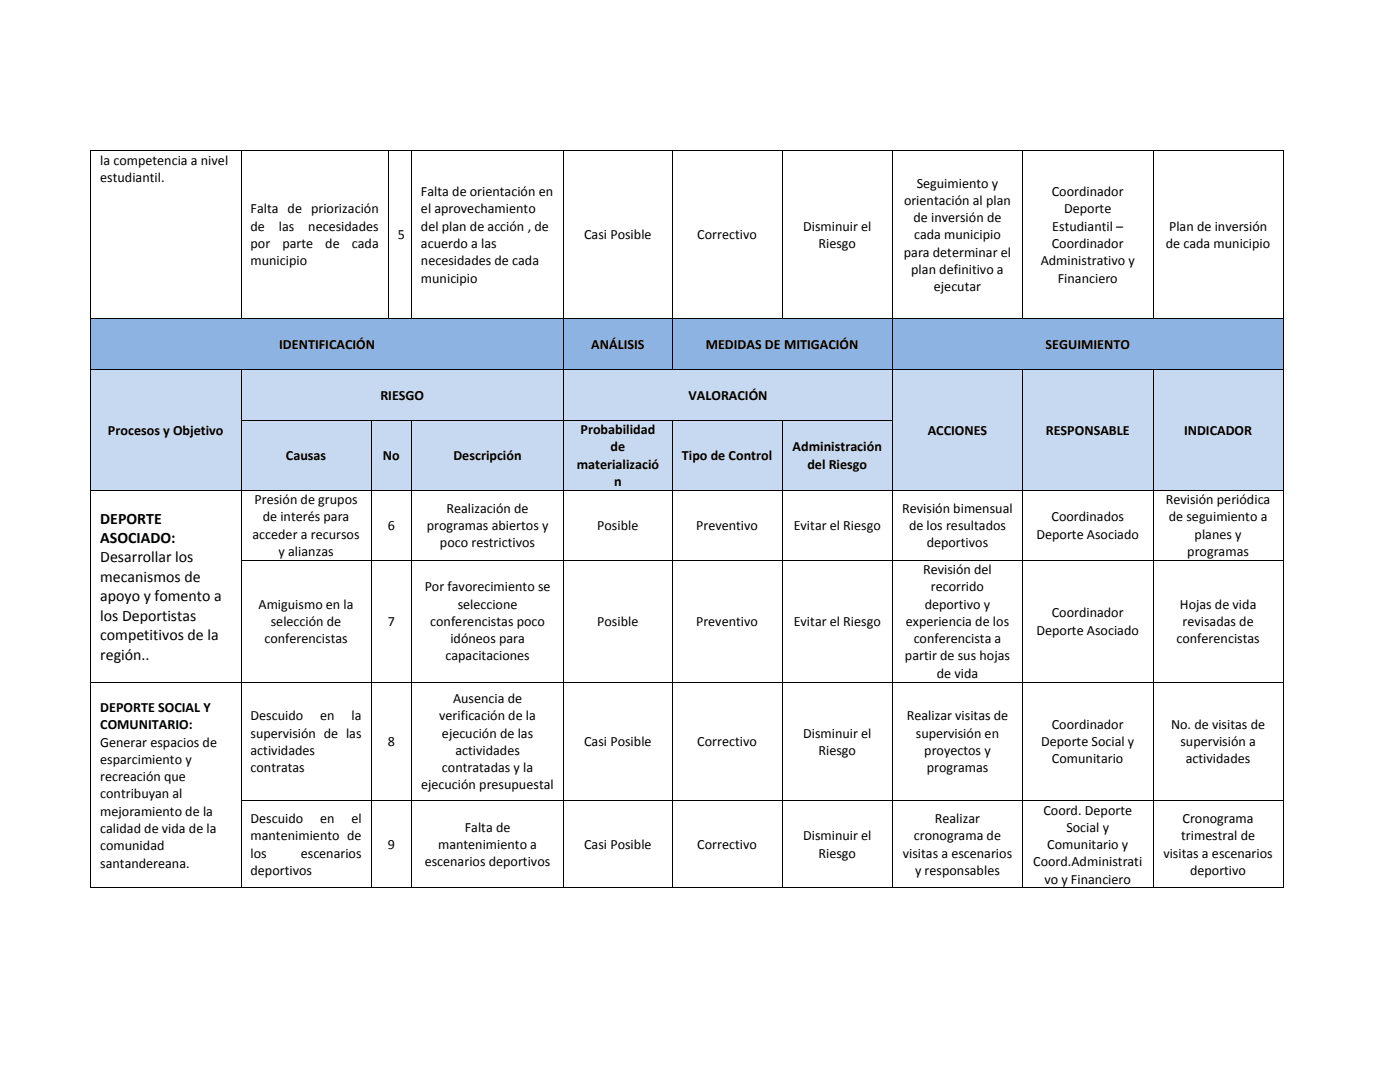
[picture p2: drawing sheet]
<svg xmlns="http://www.w3.org/2000/svg" width="279mm" height="216mm" viewBox="0 0 279 216" stroke-linecap="round" stroke-linejoin="round" font-family="sans-serif">
<defs><g id="words">
<g font-size="3.2">
<text x="20" y="104.5">DEPORTE</text>
<text x="20" y="108.4">ASOCIADO:</text>
<text x="20" y="112.2">Desarrollar los</text>
<text x="20" y="116.1">mecanismos de</text>
<text x="20" y="120">apoyo y fomento a</text>
<text x="20" y="123.9">los Deportistas</text>
<text x="20" y="127.8">competitivos de la</text>
<text x="20" y="131.6">región..</text>
</g>
<g font-size="2.8">
<text x="20" y="32.9">la competencia a nivel</text>
<text x="20" y="36.3">estudiantil.</text>
<text x="84" y="39.1">Falta de orientación en</text>
<text x="180.4" y="40.9">orientación al plan</text>
<text x="183" y="37.4">Seguimiento y</text>
<text x="209.9" y="39.1">Coordinador</text>
<text x="50" y="42.6">Falta de priorización</text>
<text x="50" y="46">de</text>
<text x="55.7" y="46">las</text>
<text x="61.5" y="46">necesidades</text>
<text x="79.4" y="47.8">5</text>
<text x="84" y="42.6">el aprovechamiento</text>
<text x="84" y="46">del plan de acción , de</text>
<text x="116.6" y="47.8">Casi Posible</text>
<text x="139.2" y="47.8">Correctivo</text>
<text x="160.3" y="46">Disminuir el</text>
<text x="182.3" y="44.3">de inversión de</text>
<text x="182.4" y="47.8">cada municipio</text>
<text x="210" y="46">Estudiantil –</text>
<text x="212.4" y="42.6">Deporte</text>
<text x="233.3" y="46">Plan de inversión</text>
<text x="50" y="49.5">por</text>
<text x="50" y="52.9">municipio</text>
<text x="56.4" y="49.5">parte</text>
<text x="64.9" y="49.5">de</text>
<text x="70.2" y="49.5">cada</text>
<text x="84" y="49.5">acuerdo a las</text>
<text x="84" y="52.9">necesidades de cada</text>
<text x="163.4" y="49.5">Riesgo</text>
<text x="180.4" y="51.2">para determinar el</text>
<text x="207.7" y="52.9">Administrativo y</text>
<text x="209.9" y="49.5">Coordinador</text>
<text x="232.7" y="49.5">de cada municipio</text>
<text x="84" y="56.4">municipio</text>
<text x="181.9" y="54.6">plan definitivo a</text>
<text x="186.4" y="58.1">ejecutar</text>
<text x="211.1" y="56.4">Financiero</text>
<text x="55.7" y="69.6">IDENTIFICACIÓN</text>
<text x="118" y="69.6">ANÁLISIS</text>
<text x="140.9" y="69.6">MEDIDAS DE MITIGACIÓN</text>
<text x="208.7" y="69.6">SEGUIMIENTO</text>
<text x="75.9" y="79.7">RIESGO</text>
<text x="137.4" y="79.7">VALORACIÓN</text>
<text x="21.5" y="86.7">Procesos y Objetivo</text>
<text x="115.9" y="86.6">Probabilidad</text>
<text x="185.1" y="86.7">ACCIONES</text>
<text x="208.7" y="86.7">RESPONSABLE</text>
<text x="236.3" y="86.7">INDICADOR</text>
<text x="57.1" y="91.8">Causas</text>
<text x="76.4" y="91.8">No</text>
<text x="90.5" y="91.8">Descripción</text>
<text x="115.1" y="93.5">materializació</text>
<text x="121.9" y="90.1">de</text>
<text x="136.1" y="91.8">Tipo de Control</text>
<text x="158.2" y="90.1">Administración</text>
<text x="161.1" y="93.5">del Riesgo</text>
<text x="50.8" y="100.6">Presión de grupos</text>
<text x="122.6" y="97">n</text>
<text x="232.7" y="100.6">Revisión periódica</text>
<text x="50.4" y="107.5">acceder a recursos</text>
<text x="52.4" y="104">de interés para</text>
<text x="77.4" y="105.8">6</text>
<text x="85.2" y="105.8">programas abiertos y</text>
<text x="89.1" y="102.3">Realización de</text>
<text x="119.2" y="105.8">Posible</text>
<text x="138.9" y="105.8">Preventivo</text>
<text x="158.4" y="105.8">Evitar el Riesgo</text>
<text x="180.1" y="102.3">Revisión bimensual</text>
<text x="181.4" y="105.8">de los resultados</text>
<text x="206.9" y="107.5">Deporte Asociado</text>
<text x="209.9" y="104">Coordinados</text>
<text x="233.3" y="104">de seguimiento a</text>
<text x="238.4" y="107.5">planes y</text>
<text x="55.6" y="110.9">y alianzas</text>
<text x="87.8" y="109.2">poco restrictivos</text>
<text x="184.9" y="109.2">deportivos</text>
<text x="237" y="110.9">programas</text>
<text x="84.8" y="118">Por favorecimiento se</text>
<text x="184.2" y="114.5">Revisión del</text>
<text x="185.8" y="118">recorrido</text>
<text x="51.6" y="121.4">Amiguismo en la</text>
<text x="54" y="124.9">selección de</text>
<text x="77.4" y="124.9">7</text>
<text x="85.9" y="124.9">conferencistas poco</text>
<text x="91.3" y="121.4">seleccione</text>
<text x="119.2" y="124.9">Posible</text>
<text x="138.9" y="124.9">Preventivo</text>
<text x="158.4" y="124.9">Evitar el Riesgo</text>
<text x="180.8" y="124.9">experiencia de los</text>
<text x="184.5" y="121.4">deportivo y</text>
<text x="209.9" y="123.2">Coordinador</text>
<text x="235.5" y="121.4">Hojas de vida</text>
<text x="236" y="124.9">revisadas de</text>
<text x="52.8" y="128.3">conferencistas</text>
<text x="88.9" y="131.8">capacitaciones</text>
<text x="89.9" y="128.3">idóneos para</text>
<text x="180.6" y="131.8">partir de sus hojas</text>
<text x="182.3" y="128.3">conferencista a</text>
<text x="206.9" y="126.6">Deporte Asociado</text>
<text x="234.8" y="128.3">conferencistas</text>
<text x="187" y="135.2">de vida</text>
<text x="20" y="142.1">DEPORTE SOCIAL Y</text>
<text x="50" y="143.7">Descuido</text>
<text x="63.9" y="143.7">en</text>
<text x="70.2" y="143.7">la</text>
<text x="87.7" y="143.7">verificación de la</text>
<text x="90.4" y="140.3">Ausencia de</text>
<text x="181" y="143.7">Realizar visitas de</text>
<text x="20" y="145.5">COMUNITARIO:</text>
<text x="20" y="149">Generar espacios de</text>
<text x="50" y="147.2">supervisión de las</text>
<text x="77.4" y="148.9">8</text>
<text x="88.2" y="147.2">ejecución de las</text>
<text x="116.6" y="148.9">Casi Posible</text>
<text x="139.2" y="148.9">Correctivo</text>
<text x="160.3" y="147.2">Disminuir el</text>
<text x="182.8" y="147.2">supervisión en</text>
<text x="207.8" y="148.9">Deporte Social y</text>
<text x="209.9" y="145.4">Coordinador</text>
<text x="233.7" y="145.4">No. de visitas de</text>
<text x="235.6" y="148.9">supervisión a</text>
<text x="20" y="152.4">esparcimiento y</text>
<text x="20" y="155.9">recreación que</text>
<text x="50" y="150.6">actividades</text>
<text x="50" y="154">contratas</text>
<text x="88.2" y="154">contratadas y la</text>
<text x="90.9" y="150.6">actividades</text>
<text x="163.4" y="150.6">Riesgo</text>
<text x="184.5" y="150.6">proyectos y</text>
<text x="184.9" y="154">programas</text>
<text x="209.9" y="152.3">Comunitario</text>
<text x="236.7" y="152.3">actividades</text>
<text x="20" y="159.3">contribuyan al</text>
<text x="84.1" y="157.5">ejecución presupuestal</text>
<text x="20" y="162.7">mejoramiento de la</text>
<text x="20" y="166.2">calidad de vida de la</text>
<text x="50" y="164.3">Descuido</text>
<text x="50" y="167.7">mantenimiento de</text>
<text x="63.9" y="164.3">en</text>
<text x="70.1" y="164.3">el</text>
<text x="92.8" y="166">Falta de</text>
<text x="160.3" y="167.7">Disminuir el</text>
<text x="182.4" y="167.7">cronograma de</text>
<text x="186.6" y="164.3">Realizar</text>
<text x="208.2" y="162.5">Coord. Deporte</text>
<text x="212.8" y="166">Social y</text>
<text x="235.7" y="167.7">trimestral de</text>
<text x="236" y="164.3">Cronograma</text>
<text x="20" y="169.7">comunidad</text>
<text x="20" y="173.1">santandereana.</text>
<text x="50" y="171.2">los</text>
<text x="60" y="171.2">escenarios</text>
<text x="77.4" y="169.4">9</text>
<text x="84.8" y="172.9">escenarios deportivos</text>
<text x="87.4" y="169.4">mantenimiento a</text>
<text x="116.6" y="169.4">Casi Posible</text>
<text x="139.2" y="169.4">Correctivo</text>
<text x="163.4" y="171.2">Riesgo</text>
<text x="180.2" y="171.2">visitas a escenarios</text>
<text x="206.2" y="172.9">Coord.Administrati</text>
<text x="209" y="169.4">Comunitario y</text>
<text x="232.2" y="171.2">visitas a escenarios</text>
<text x="50" y="174.6">deportivos</text>
<text x="182.6" y="174.6">y responsables</text>
<text x="208.4" y="176.3">vo y Financiero</text>
<text x="237.5" y="174.6">deportivo</text>
</g>
</g></defs>
<g fill="#000">
<path d="M18 30h.2v.2h-.2z" fill-rule="evenodd"/>
<path d="M18 30h.2v.2h-.2z" fill-rule="evenodd"/>
<path d="M48 30h.2v.2h-.2z" fill-rule="evenodd"/>
<path d="M77.5 30h.1v.2h-.1z" fill-rule="evenodd"/>
<path d="M82 30h.2v.2h-.2z" fill-rule="evenodd"/>
<path d="M112.4 30h.2v.2h-.2z" fill-rule="evenodd"/>
<path d="M134 30h.2v.2h-.2z" fill-rule="evenodd"/>
<path d="M156 30h.2v.2h-.2z" fill-rule="evenodd"/>
<path d="M178 30h.2v.2h-.2z" fill-rule="evenodd"/>
<path d="M204 30h.2v.2h-.2z" fill-rule="evenodd"/>
<path d="M230 30h.2v.2h-.2z" fill-rule="evenodd"/>
<path d="M256 30h.2v.2h-.2z" fill-rule="evenodd"/>
<path d="M256 30h.2v.2h-.2z" fill-rule="evenodd"/>
</g>
<g fill="none" stroke="#000" stroke-width=".2">
<path d="M18.1 30.2v33.2M18.2 30.1h29.8M48.1 30.2v33.2M48.2 30.1h29.3M77.5 30.2v33.2M77.6 30.1h4.4M82.1 30.2v33.2M82.2 30.1h30.2M112.5 30.2v33.2M112.6 30.1h21.4M134.1 30.2v33.2M134.2 30.1h21.8"/>
<path d="M156.1 30.2v33.2M156.2 30.1h21.8M178.1 30.2v33.2M178.2 30.1h25.8M204.1 30.2v33.2M204.2 30.1h25.8M230.1 30.2v33.2M230.2 30.1h25.8M256.1 30.2v33.2"/>
</g>
<g fill="#8db3e2">
<path d="M18.2 63.6h94.2v3.3h-94.2z" fill-rule="evenodd"/>
<path d="M18.2 66.9h1.8v3.4h-1.8z" fill-rule="evenodd"/>
<path d="M110.6 66.9h1.8v3.4h-1.8z" fill-rule="evenodd"/>
<path d="M18.2 70.3h94.2v3.3h-94.2z" fill-rule="evenodd"/>
<path d="M20 66.9h90.6v3.4h-90.6z" fill-rule="evenodd"/>
<path d="M112.6 63.6h21.4v3.3h-21.4z" fill-rule="evenodd"/>
<path d="M112.6 66.9h1.8v3.4h-1.8z" fill-rule="evenodd"/>
<path d="M132.2 66.9h1.8v3.4h-1.8z" fill-rule="evenodd"/>
<path d="M112.6 70.3h21.4v3.3h-21.4z" fill-rule="evenodd"/>
<path d="M114.4 66.9h17.8v3.4h-17.8z" fill-rule="evenodd"/>
<path d="M134.2 63.6h43.8v3.3h-43.8z" fill-rule="evenodd"/>
<path d="M134.2 66.9h1.8v3.4h-1.8z" fill-rule="evenodd"/>
<path d="M176.2 66.9h1.8v3.4h-1.8z" fill-rule="evenodd"/>
<path d="M134.2 70.3h43.8v3.3h-43.8z" fill-rule="evenodd"/>
<path d="M136 66.9h40.2v3.4h-40.2z" fill-rule="evenodd"/>
<path d="M178.2 63.6h77.8v3.3h-77.8z" fill-rule="evenodd"/>
<path d="M178.2 66.9h1.8v3.4h-1.8z" fill-rule="evenodd"/>
<path d="M254.2 66.9h1.8v3.4h-1.8z" fill-rule="evenodd"/>
<path d="M178.2 70.3h77.8v3.3h-77.8z" fill-rule="evenodd"/>
<path d="M180 66.9h74.2v3.4h-74.2z" fill-rule="evenodd"/>
</g>
<g fill="#000">
<path d="M18 63.4h.2v.2h-.2z" fill-rule="evenodd"/>
<path d="M48 63.4h.2v.2h-.2z" fill-rule="evenodd"/>
<path d="M77.5 63.4h.1v.2h-.1z" fill-rule="evenodd"/>
<path d="M82 63.4h.2v.2h-.2z" fill-rule="evenodd"/>
<path d="M112.4 63.4h.2v.2h-.2z" fill-rule="evenodd"/>
<path d="M134 63.4h.2v.2h-.2z" fill-rule="evenodd"/>
<path d="M156 63.4h.2v.2h-.2z" fill-rule="evenodd"/>
<path d="M178 63.4h.2v.2h-.2z" fill-rule="evenodd"/>
<path d="M204 63.4h.2v.2h-.2z" fill-rule="evenodd"/>
<path d="M230 63.4h.2v.2h-.2z" fill-rule="evenodd"/>
<path d="M256 63.4h.2v.2h-.2z" fill-rule="evenodd"/>
</g>
<g fill="none" stroke="#000" stroke-width=".2">
<path d="M18.1 63.6v10M18.2 63.5h29.8M48.2 63.5h29.3M77.6 63.5h4.4M82.2 63.5h30.2M112.5 63.6v10M112.6 63.5h21.4M134.1 63.6v10M134.2 63.5h21.8M156.2 63.5h21.8M178.1 63.6v10M178.2 63.5h25.8"/>
<path d="M204.2 63.5h25.8M230.2 63.5h25.8M256.1 63.6v10"/>
</g>
<g fill="#c6d9f1">
<path d="M18.2 73.8h29.8v10.2h-29.8z" fill-rule="evenodd"/>
<path d="M18.2 84h1.8v3.5h-1.8z" fill-rule="evenodd"/>
<path d="M46.2 84h1.8v3.5h-1.8z" fill-rule="evenodd"/>
<path d="M18.2 87.5h29.8v10.3h-29.8z" fill-rule="evenodd"/>
<path d="M20 84h26.2v3.5h-26.2z" fill-rule="evenodd"/>
<path d="M48.2 73.8h64.2v3.3h-64.2z" fill-rule="evenodd"/>
<path d="M48.2 77.1h1.8v3.4h-1.8z" fill-rule="evenodd"/>
<path d="M110.6 77.1h1.8v3.4h-1.8z" fill-rule="evenodd"/>
<path d="M48.2 80.5h64.2v3.3h-64.2z" fill-rule="evenodd"/>
<path d="M50 77.1h60.6v3.4h-60.6z" fill-rule="evenodd"/>
<path d="M112.6 73.8h65.4v3.3h-65.4z" fill-rule="evenodd"/>
<path d="M112.6 77.1h1.8v3.4h-1.8z" fill-rule="evenodd"/>
<path d="M176.2 77.1h1.8v3.4h-1.8z" fill-rule="evenodd"/>
<path d="M112.6 80.5h65.4v3.3h-65.4z" fill-rule="evenodd"/>
<path d="M114.4 77.1h61.8v3.4h-61.8z" fill-rule="evenodd"/>
<path d="M178.2 73.8h25.8v10.2h-25.8z" fill-rule="evenodd"/>
<path d="M178.2 84h1.8v3.5h-1.8z" fill-rule="evenodd"/>
<path d="M202.2 84h1.8v3.5h-1.8z" fill-rule="evenodd"/>
<path d="M178.2 87.5h25.8v10.3h-25.8z" fill-rule="evenodd"/>
<path d="M180 84h22.2v3.5h-22.2z" fill-rule="evenodd"/>
<path d="M204.2 73.8h25.8v10.2h-25.8z" fill-rule="evenodd"/>
<path d="M204.2 84h1.8v3.5h-1.8z" fill-rule="evenodd"/>
<path d="M228.2 84h1.8v3.5h-1.8z" fill-rule="evenodd"/>
<path d="M204.2 87.5h25.8v10.3h-25.8z" fill-rule="evenodd"/>
<path d="M206 84h22.2v3.5h-22.2z" fill-rule="evenodd"/>
<path d="M230.2 73.8h25.8v10.2h-25.8z" fill-rule="evenodd"/>
<path d="M230.2 84h1.8v3.5h-1.8z" fill-rule="evenodd"/>
<path d="M254.2 84h1.8v3.5h-1.8z" fill-rule="evenodd"/>
<path d="M230.2 87.5h25.8v10.3h-25.8z" fill-rule="evenodd"/>
<path d="M232 84h22.2v3.5h-22.2z" fill-rule="evenodd"/>
</g>
<g fill="#000">
<path d="M18 73.6h.2v.2h-.2z" fill-rule="evenodd"/>
<path d="M48 73.6h.2v.2h-.2z" fill-rule="evenodd"/>
<path d="M112.4 73.6h.2v.2h-.2z" fill-rule="evenodd"/>
<path d="M134 73.6h.2v.2h-.2z" fill-rule="evenodd"/>
<path d="M178 73.6h.2v.2h-.2z" fill-rule="evenodd"/>
<path d="M204 73.6h.2v.2h-.2z" fill-rule="evenodd"/>
<path d="M230 73.6h.2v.2h-.2z" fill-rule="evenodd"/>
<path d="M256 73.6h.2v.2h-.2z" fill-rule="evenodd"/>
</g>
<g fill="none" stroke="#000" stroke-width=".2">
<path d="M18.1 73.8v10M18.2 73.7h29.8M48.1 73.8v10M48.2 73.7h64.2M112.5 73.8v10M112.6 73.7h21.4M134.2 73.7h43.8M178.1 73.8v10M178.2 73.7h25.8M204.1 73.8v10M204.2 73.7h25.8M230.1 73.8v10"/>
<path d="M230.2 73.7h25.8M256.1 73.8v10"/>
</g>
<g fill="#c6d9f1">
<path d="M48.2 84h25.8v5.1h-25.8z" fill-rule="evenodd"/>
<path d="M48.2 89.1h1.8v3.5h-1.8z" fill-rule="evenodd"/>
<path d="M72.2 89.1h1.8v3.5h-1.8z" fill-rule="evenodd"/>
<path d="M48.2 92.6h25.8v5.2h-25.8z" fill-rule="evenodd"/>
<path d="M50 89.1h22.2v3.5h-22.2z" fill-rule="evenodd"/>
<path d="M74.2 84h7.8v5.1h-7.8z" fill-rule="evenodd"/>
<path d="M74.2 89.1h1.8v3.5h-1.8z" fill-rule="evenodd"/>
<path d="M80.2 89.1h1.8v3.5h-1.8z" fill-rule="evenodd"/>
<path d="M74.2 92.6h7.8v5.2h-7.8z" fill-rule="evenodd"/>
<path d="M76 89.1h4.2v3.5h-4.2z" fill-rule="evenodd"/>
<path d="M82.2 84h30.2v5.1h-30.2z" fill-rule="evenodd"/>
<path d="M82.2 89.1h1.8v3.5h-1.8z" fill-rule="evenodd"/>
<path d="M110.6 89.1h1.8v3.5h-1.8z" fill-rule="evenodd"/>
<path d="M82.2 92.6h30.2v5.2h-30.2z" fill-rule="evenodd"/>
<path d="M84 89.1h26.6v3.5h-26.6z" fill-rule="evenodd"/>
<path d="M112.6 84h1.8v13.8h-1.8z" fill-rule="evenodd"/>
<path d="M132.2 84h1.8v13.8h-1.8z" fill-rule="evenodd"/>
<path d="M114.4 84h17.8v3.4h-17.8z" fill-rule="evenodd"/>
<path d="M114.4 87.4h17.8v3.5h-17.8z" fill-rule="evenodd"/>
<path d="M114.4 90.9h17.8v3.4h-17.8z" fill-rule="evenodd"/>
<path d="M114.4 94.3h17.8v3.5h-17.8z" fill-rule="evenodd"/>
<path d="M134.2 84h21.8v5.1h-21.8z" fill-rule="evenodd"/>
<path d="M134.2 89.1h1.8v3.5h-1.8z" fill-rule="evenodd"/>
<path d="M154.2 89.1h1.8v3.5h-1.8z" fill-rule="evenodd"/>
<path d="M134.2 92.6h21.8v5.2h-21.8z" fill-rule="evenodd"/>
<path d="M136 89.1h18.2v3.5h-18.2z" fill-rule="evenodd"/>
<path d="M156.2 84h21.8v3.4h-21.8z" fill-rule="evenodd"/>
<path d="M156.2 87.4h1.8v6.9h-1.8z" fill-rule="evenodd"/>
<path d="M176.2 87.4h1.8v6.9h-1.8z" fill-rule="evenodd"/>
<path d="M156.2 94.3h21.8v3.5h-21.8z" fill-rule="evenodd"/>
<path d="M158 87.4h18.2v3.5h-18.2z" fill-rule="evenodd"/>
<path d="M158 90.9h18.2v3.4h-18.2z" fill-rule="evenodd"/>
</g>
<g fill="#000">
<path d="M18 83.8h.2v.2h-.2z" fill-rule="evenodd"/>
<path d="M18 97.8h.2v.1h-.2z" fill-rule="evenodd"/>
<path d="M48 83.8h.2v.2h-.2z" fill-rule="evenodd"/>
<path d="M48 97.8h.2v.1h-.2z" fill-rule="evenodd"/>
<path d="M74 83.8h.2v.2h-.2z" fill-rule="evenodd"/>
<path d="M74 97.8h.2v.1h-.2z" fill-rule="evenodd"/>
<path d="M82 83.8h.2v.2h-.2z" fill-rule="evenodd"/>
<path d="M82 97.8h.2v.1h-.2z" fill-rule="evenodd"/>
<path d="M112.4 83.8h.2v.2h-.2z" fill-rule="evenodd"/>
<path d="M112.4 97.8h.2v.1h-.2z" fill-rule="evenodd"/>
<path d="M134 83.8h.2v.2h-.2z" fill-rule="evenodd"/>
<path d="M134 97.8h.2v.1h-.2z" fill-rule="evenodd"/>
<path d="M156 83.8h.2v.2h-.2z" fill-rule="evenodd"/>
<path d="M156 97.8h.2v.1h-.2z" fill-rule="evenodd"/>
<path d="M178 83.8h.2v.2h-.2z" fill-rule="evenodd"/>
<path d="M178 97.8h.2v.1h-.2z" fill-rule="evenodd"/>
<path d="M204 83.8h.2v.2h-.2z" fill-rule="evenodd"/>
<path d="M204 97.8h.2v.1h-.2z" fill-rule="evenodd"/>
<path d="M230 83.8h.2v.2h-.2z" fill-rule="evenodd"/>
<path d="M230 97.8h.2v.1h-.2z" fill-rule="evenodd"/>
<path d="M256 83.8h.2v.2h-.2z" fill-rule="evenodd"/>
<path d="M256 97.8h.2v.1h-.2z" fill-rule="evenodd"/>
<path d="M18 111.7h.2v.2h-.2z" fill-rule="evenodd"/>
<path d="M48 111.7h.2v.2h-.2z" fill-rule="evenodd"/>
<path d="M74 111.7h.2v.2h-.2z" fill-rule="evenodd"/>
<path d="M82 111.7h.2v.2h-.2z" fill-rule="evenodd"/>
<path d="M112.4 111.7h.2v.2h-.2z" fill-rule="evenodd"/>
<path d="M134 111.7h.2v.2h-.2z" fill-rule="evenodd"/>
<path d="M156 111.7h.2v.2h-.2z" fill-rule="evenodd"/>
<path d="M178 111.7h.2v.2h-.2z" fill-rule="evenodd"/>
<path d="M204 111.7h.2v.2h-.2z" fill-rule="evenodd"/>
<path d="M230 111.7h.2v.2h-.2z" fill-rule="evenodd"/>
<path d="M256 111.7h.2v.2h-.2z" fill-rule="evenodd"/>
<path d="M18 136h.2v.2h-.2z" fill-rule="evenodd"/>
<path d="M48 136h.2v.2h-.2z" fill-rule="evenodd"/>
<path d="M74 136h.2v.2h-.2z" fill-rule="evenodd"/>
<path d="M82 136h.2v.2h-.2z" fill-rule="evenodd"/>
<path d="M112.4 136h.2v.2h-.2z" fill-rule="evenodd"/>
<path d="M134 136h.2v.2h-.2z" fill-rule="evenodd"/>
<path d="M156 136h.2v.2h-.2z" fill-rule="evenodd"/>
<path d="M178 136h.2v.2h-.2z" fill-rule="evenodd"/>
<path d="M204 136h.2v.2h-.2z" fill-rule="evenodd"/>
<path d="M230 136h.2v.2h-.2z" fill-rule="evenodd"/>
<path d="M256 136h.2v.2h-.2z" fill-rule="evenodd"/>
<path d="M18 159.7h.2v.2h-.2z" fill-rule="evenodd"/>
<path d="M48 159.7h.2v.2h-.2z" fill-rule="evenodd"/>
<path d="M74 159.7h.2v.2h-.2z" fill-rule="evenodd"/>
<path d="M82 159.7h.2v.2h-.2z" fill-rule="evenodd"/>
<path d="M112.4 159.7h.2v.2h-.2z" fill-rule="evenodd"/>
<path d="M134 159.7h.2v.2h-.2z" fill-rule="evenodd"/>
<path d="M156 159.7h.2v.2h-.2z" fill-rule="evenodd"/>
<path d="M178 159.7h.2v.2h-.2z" fill-rule="evenodd"/>
<path d="M204 159.7h.2v.2h-.2z" fill-rule="evenodd"/>
<path d="M230 159.7h.2v.2h-.2z" fill-rule="evenodd"/>
<path d="M256 159.7h.2v.2h-.2z" fill-rule="evenodd"/>
<path d="M18 177.1h.2v.2h-.2z" fill-rule="evenodd"/>
<path d="M18 177.1h.2v.2h-.2z" fill-rule="evenodd"/>
<path d="M48 177.1h.2v.2h-.2z" fill-rule="evenodd"/>
<path d="M74 177.1h.2v.2h-.2z" fill-rule="evenodd"/>
<path d="M82 177.1h.2v.2h-.2z" fill-rule="evenodd"/>
<path d="M112.4 177.1h.2v.2h-.2z" fill-rule="evenodd"/>
<path d="M134 177.1h.2v.2h-.2z" fill-rule="evenodd"/>
<path d="M156 177.1h.2v.2h-.2z" fill-rule="evenodd"/>
<path d="M178 177.1h.2v.2h-.2z" fill-rule="evenodd"/>
<path d="M204 177.1h.2v.2h-.2z" fill-rule="evenodd"/>
<path d="M230 177.1h.2v.2h-.2z" fill-rule="evenodd"/>
<path d="M256 177.1h.2v.2h-.2z" fill-rule="evenodd"/>
<path d="M256 177.1h.2v.2h-.2z" fill-rule="evenodd"/>
</g>
<g fill="none" stroke="#000" stroke-width=".2">
<path d="M18.1 84v13.8M18.1 97.9v13.8M18.2 97.8h29.8M48.1 84v13.8M48.1 97.9v13.8M48.2 83.9h25.8M48.2 97.8h25.8M74.1 84v13.8M74.1 97.9v13.8M74.2 83.9h7.8M74.2 97.8h7.8M82.1 84v13.8"/>
<path d="M82.1 97.9v13.8M82.2 83.9h30.2M82.2 97.8h30.2M112.5 84v13.8M112.5 97.9v13.8M112.6 83.9h21.4M112.6 97.8h21.4M134.1 84v13.8M134.1 97.9v13.8M134.2 83.9h21.8M134.2 97.8h21.8M156.1 84v13.8"/>
<path d="M156.1 97.9v13.8M156.2 83.9h21.8M156.2 97.8h21.8M178.1 84v13.8M178.1 97.9v13.8M178.2 97.8h25.8M204.1 84v13.8M204.1 97.9v13.8M204.2 97.8h25.8M230.1 84v13.8M230.1 97.9v13.8M230.2 97.8h25.8"/>
<path d="M256.1 84v13.8M256.1 97.9v13.8M18.1 111.9v24.1M48.1 111.9v24.1M48.2 111.8h25.8M74.1 111.9v24.1M74.2 111.8h7.8M82.1 111.9v24.1M82.2 111.8h30.2M112.5 111.9v24.1M112.6 111.8h21.4M134.1 111.9v24.1"/>
<path d="M134.2 111.8h21.8M156.1 111.9v24.1M156.2 111.8h21.8M178.1 111.9v24.1M178.2 111.8h25.8M204.1 111.9v24.1M204.2 111.8h25.8M230.1 111.9v24.1M230.2 111.8h25.8M256.1 111.9v24.1M18.1 136.2v23.5M18.2 136.1h29.8"/>
<path d="M48.1 136.2v23.5M48.2 136.1h25.8M74.1 136.2v23.5M74.2 136.1h7.8M82.1 136.2v23.5M82.2 136.1h30.2M112.5 136.2v23.5M112.6 136.1h21.4M134.1 136.2v23.5M134.2 136.1h21.8M156.1 136.2v23.5M156.2 136.1h21.8"/>
<path d="M178.1 136.2v23.5M178.2 136.1h25.8M204.1 136.2v23.5M204.2 136.1h25.8M230.1 136.2v23.5M230.2 136.1h25.8M256.1 136.2v23.5M18.1 159.9v17.2M48.1 159.9v17.2M48.2 159.8h25.8M74.1 159.9v17.2M74.2 159.8h7.8"/>
<path d="M82.1 159.9v17.2M82.2 159.8h30.2M112.5 159.9v17.2M112.6 159.8h21.4M134.1 159.9v17.2M134.2 159.8h21.8M156.1 159.9v17.2M156.2 159.8h21.8M178.1 159.9v17.2M178.2 159.8h25.8M204.1 159.9v17.2M204.2 159.8h25.8"/>
<path d="M230.1 159.9v17.2M230.2 159.8h25.8M256.1 159.9v17.2M18.2 177.2h29.8M48.2 177.2h25.8M74.2 177.2h7.8M82.2 177.2h30.2M112.6 177.2h21.4M134.2 177.2h21.8M156.2 177.2h21.8M178.2 177.2h25.8M204.2 177.2h25.8"/>
<path d="M230.2 177.2h25.8"/>
</g>
<use href="#words"/>
</svg>
